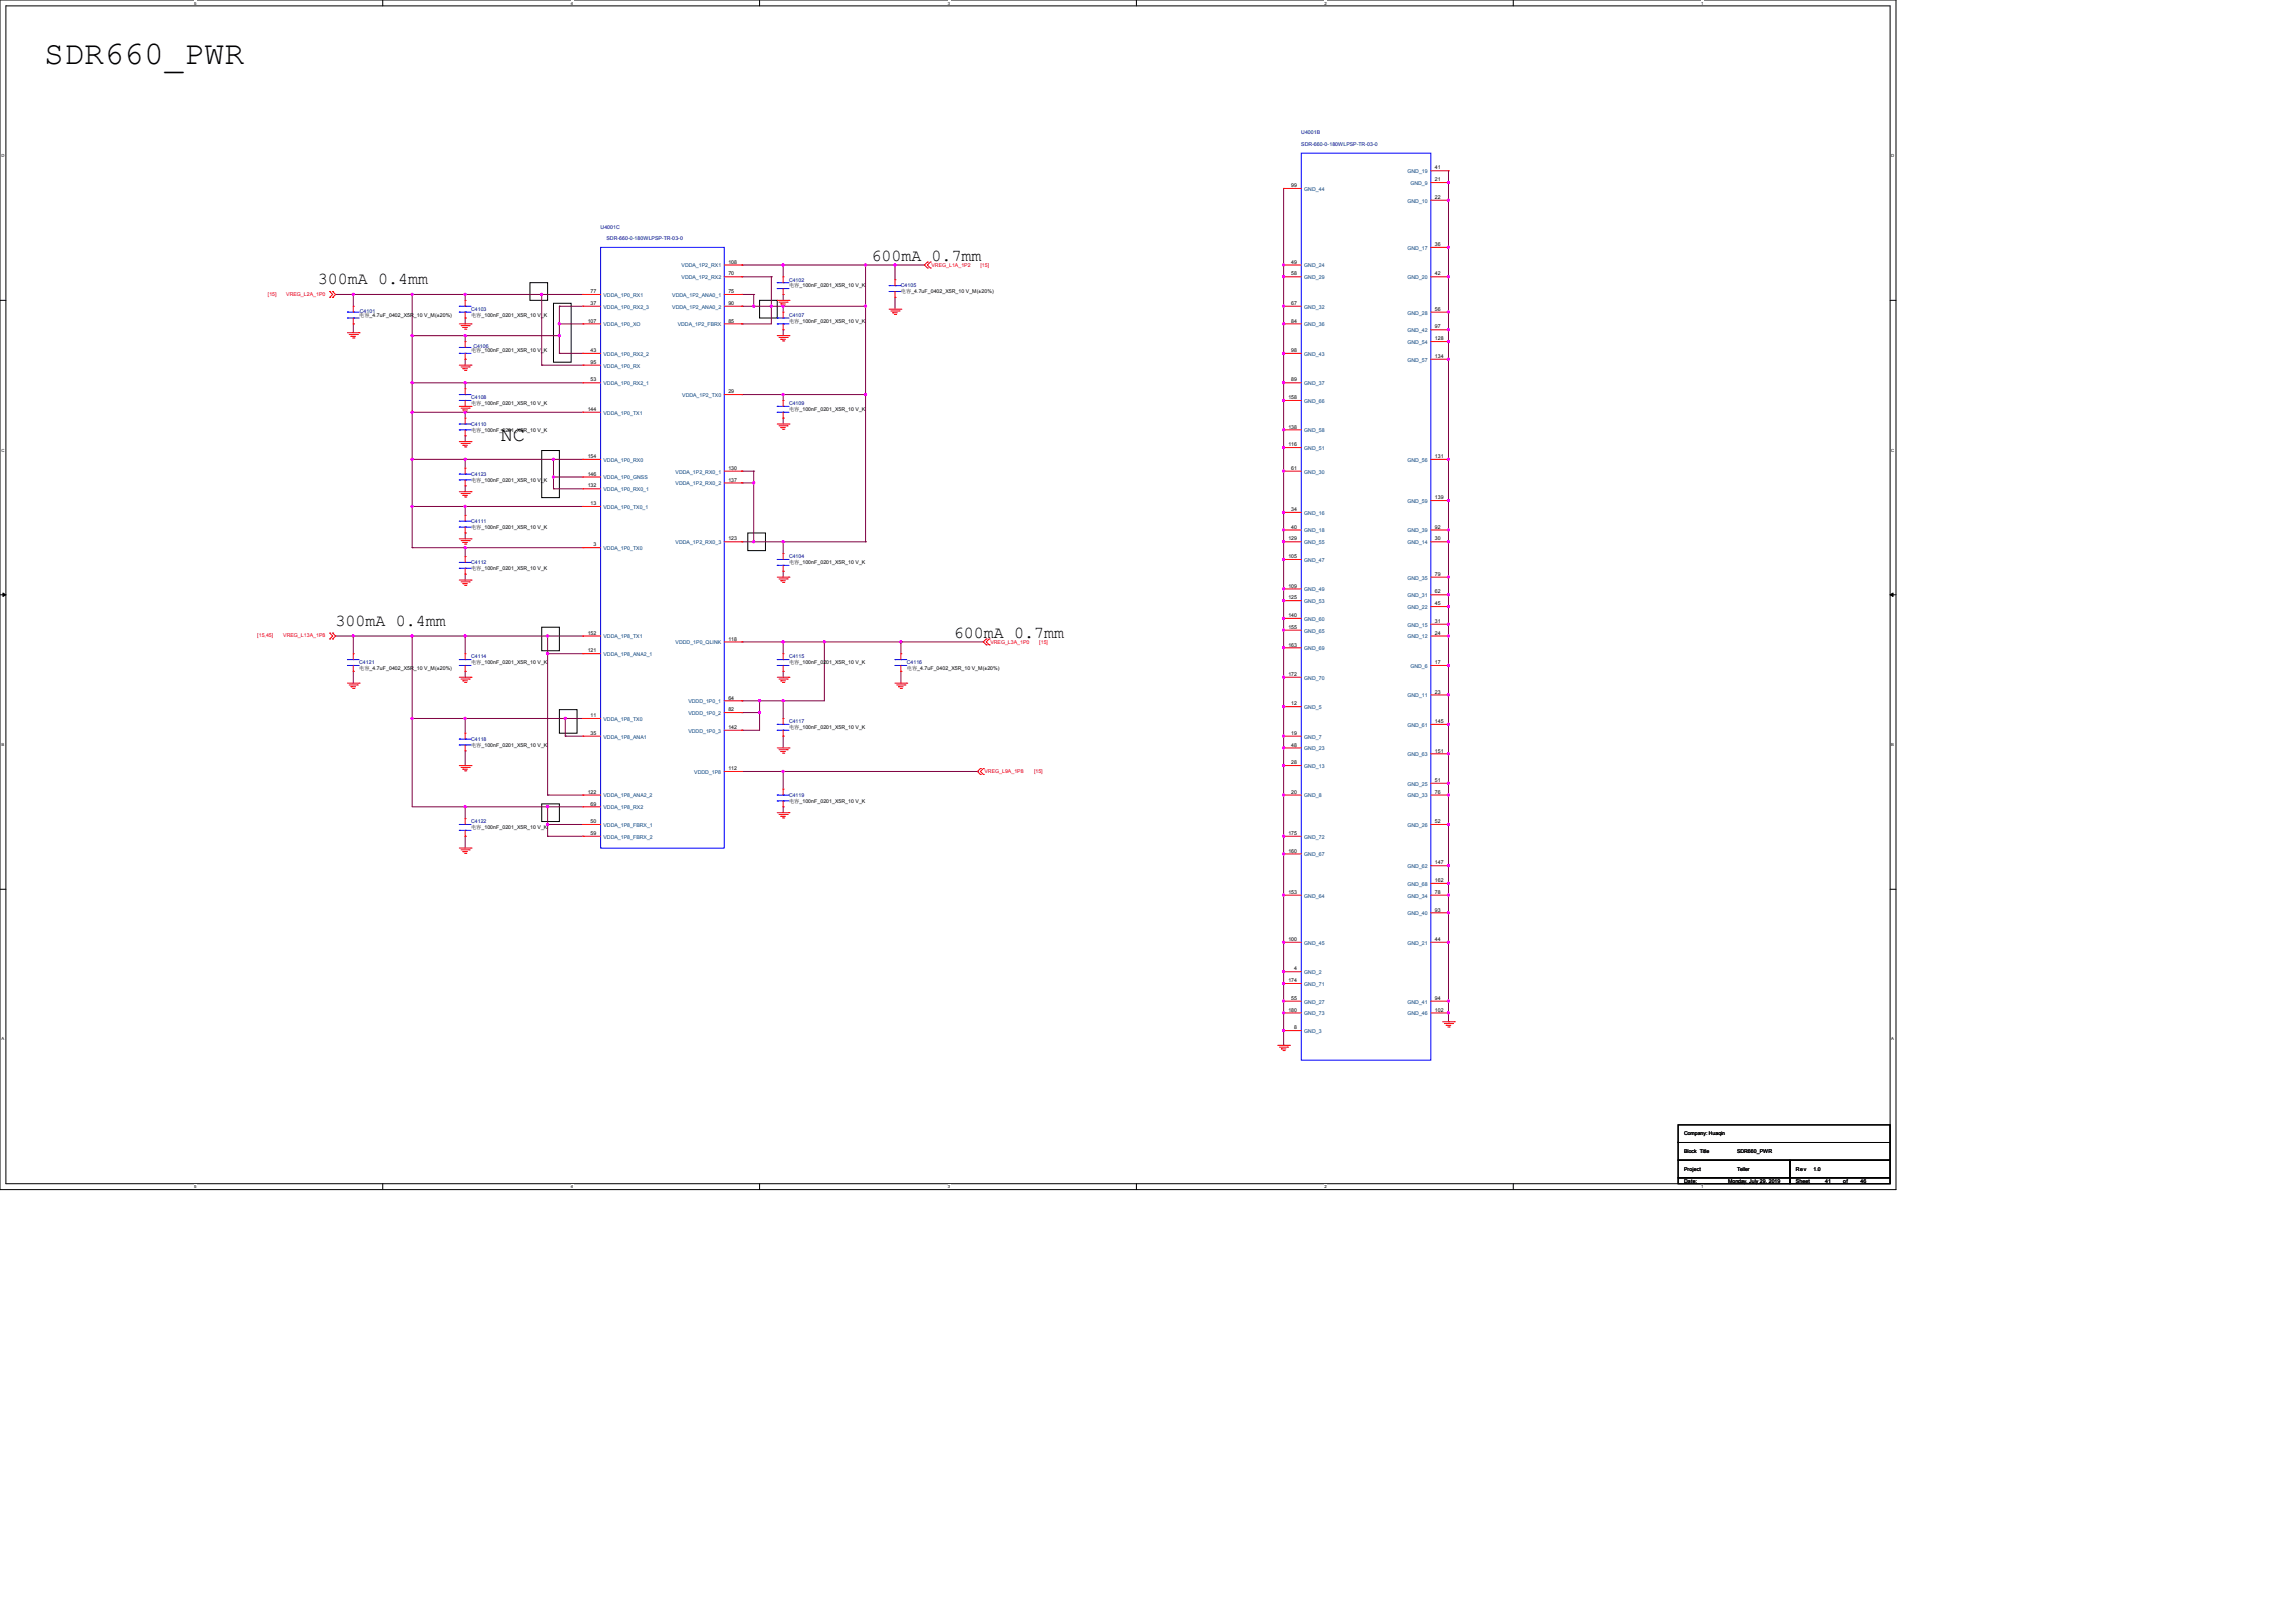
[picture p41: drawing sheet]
<svg xmlns="http://www.w3.org/2000/svg" width="297mm" height="210mm" viewBox="0 0 297 210" stroke-linecap="round" stroke-linejoin="round" font-family="sans-serif">
<defs><g id="words">
<text font-size="4.3" x="5.7" y="8.3">SDR660_PWR</text>
<text font-size="2.6" x="64.8" y="57">NC</text>
<g font-size="2.2">
<text x="112.8" y="33.7">600mA 0.7mm</text>
<text x="41.1" y="36.8">300mA 0.4mm</text>
<text x="43.4" y="81">300mA 0.4mm</text>
<text x="123.4" y="82.5">600mA 0.7mm</text>
</g>
<g font-size=".7" fill="#000080">
<text x="168.4" y="17.4">U4001B</text>
<text x="168.4" y="18.9">SDR-660-0-180WLPSP-TR-03-0</text>
<text x="77.7" y="29.6">U4001C</text>
<text x="78.5" y="31.1">SDR-660-0-180WLPSP-TR-03-0</text>
<text x="46.6" y="40.5">C4101</text>
<text x="61" y="40.2">C4103</text>
<text x="102.1" y="41">C4107</text>
<text x="102.1" y="36.4">C4102</text>
<text x="116.6" y="37.2">C4105</text>
<text x="61.3" y="45">C4106</text>
<text x="61" y="51.7">C4108</text>
<text x="102.1" y="52.4">C4109</text>
<text x="61" y="55.1">C4110</text>
<text x="61" y="61.6">C4123</text>
<text x="61" y="67.7">C4111</text>
<text x="61" y="73">C4112</text>
<text x="102.1" y="72.2">C4104</text>
<text x="46.5" y="86">C4121</text>
<text x="61" y="85.2">C4114</text>
<text x="102.1" y="85.2">C4115</text>
<text x="117.3" y="86">C4116</text>
<text x="61" y="95.9">C4118</text>
<text x="102.1" y="93.6">C4117</text>
<text x="61" y="106.5">C4122</text>
<text x="102.1" y="103.1">C4119</text>
</g>
<g font-size=".7" fill="#004080">
<text x="182.1" y="22.4">GND_19</text>
<text x="182.5" y="23.9">GND_9</text>
<text x="168.8" y="24.7">GND_44</text>
<text x="182.1" y="26.2">GND_10</text>
<text x="88.2" y="34.6">VDDA_1P2_RX1</text>
<text x="168.8" y="34.6">GND_24</text>
<text x="182.1" y="32.3">GND_17</text>
<text x="78.1" y="38.4">VDDA_1P0_RX1</text>
<text x="78.1" y="39.9">VDDA_1P0_RX2_3</text>
<text x="87" y="38.4">VDDA_1P2_ANA0_1</text>
<text x="87" y="39.9">VDDA_1P2_ANA0_2</text>
<text x="88.2" y="36.1">VDDA_1P2_RX2</text>
<text x="168.8" y="36.1">GND_29</text>
<text x="168.8" y="39.9">GND_32</text>
<text x="182.1" y="36.1">GND_20</text>
<text x="182.1" y="40.7">GND_28</text>
<text x="78.1" y="46">VDDA_1P0_RX2_2</text>
<text x="78.1" y="47.6">VDDA_1P0_RX</text>
<text x="78.1" y="42.2">VDDA_1P0_XO</text>
<text x="87.7" y="42.2">VDDA_1P2_FBRX</text>
<text x="168.8" y="42.2">GND_36</text>
<text x="168.8" y="46">GND_43</text>
<text x="182.1" y="43">GND_42</text>
<text x="182.1" y="44.5">GND_54</text>
<text x="182.1" y="46.8">GND_57</text>
<text x="78.1" y="49.8">VDDA_1P0_RX2_1</text>
<text x="78.1" y="53.7">VDDA_1P0_TX1</text>
<text x="88.3" y="51.4">VDDA_1P2_TX0</text>
<text x="168.8" y="49.8">GND_37</text>
<text x="168.8" y="52.1">GND_66</text>
<text x="78.1" y="59.8">VDDA_1P0_RX0</text>
<text x="168.8" y="55.9">GND_58</text>
<text x="168.8" y="58.2">GND_51</text>
<text x="182.1" y="59.8">GND_56</text>
<text x="78.1" y="62">VDDA_1P0_GNSS</text>
<text x="78.1" y="65.8">VDDA_1P0_TX0_1</text>
<text x="78.1" y="63.6">VDDA_1P0_RX0_1</text>
<text x="87.4" y="61.3">VDDA_1P2_RX0_1</text>
<text x="87.4" y="62.8">VDDA_1P2_RX0_2</text>
<text x="168.8" y="61.3">GND_30</text>
<text x="182.1" y="65.1">GND_59</text>
<text x="78.1" y="71.2">VDDA_1P0_TX0</text>
<text x="87.4" y="70.4">VDDA_1P2_RX0_3</text>
<text x="168.8" y="66.6">GND_16</text>
<text x="168.8" y="68.9">GND_18</text>
<text x="168.8" y="70.4">GND_55</text>
<text x="182.1" y="68.9">GND_39</text>
<text x="182.1" y="70.4">GND_14</text>
<text x="168.8" y="72.7">GND_47</text>
<text x="168.8" y="76.5">GND_49</text>
<text x="182.1" y="75">GND_35</text>
<text x="182.1" y="77.3">GND_31</text>
<text x="78.1" y="82.6">VDDA_1P8_TX1</text>
<text x="87.4" y="83.4">VDDD_1P0_QLINK</text>
<text x="168.8" y="78">GND_53</text>
<text x="168.8" y="80.3">GND_60</text>
<text x="168.8" y="81.9">GND_65</text>
<text x="182.1" y="78.8">GND_22</text>
<text x="182.1" y="81.1">GND_15</text>
<text x="182.1" y="82.6">GND_12</text>
<text x="78.1" y="84.9">VDDA_1P8_ANA2_1</text>
<text x="168.8" y="84.1">GND_69</text>
<text x="168.8" y="87.9">GND_70</text>
<text x="182.5" y="86.4">GND_6</text>
<text x="78.1" y="93.3">VDDA_1P8_TX0</text>
<text x="78.1" y="95.6">VDDA_1P8_ANA1</text>
<text x="89.1" y="91">VDDD_1P0_1</text>
<text x="89.1" y="92.5">VDDD_1P0_2</text>
<text x="89.1" y="94.8">VDDD_1P0_3</text>
<text x="168.8" y="91.8">GND_5</text>
<text x="168.8" y="95.6">GND_7</text>
<text x="182.1" y="90.2">GND_11</text>
<text x="182.1" y="94">GND_61</text>
<text x="89.9" y="100.1">VDDD_1P8</text>
<text x="168.8" y="97.1">GND_23</text>
<text x="168.8" y="99.4">GND_13</text>
<text x="182.1" y="97.9">GND_63</text>
<text x="182.1" y="101.7">GND_25</text>
<text x="78.1" y="103.2">VDDA_1P8_ANA2_2</text>
<text x="78.1" y="104.7">VDDA_1P8_RX2</text>
<text x="78.1" y="107">VDDA_1P8_FBRX_1</text>
<text x="168.8" y="103.2">GND_8</text>
<text x="182.1" y="103.2">GND_33</text>
<text x="182.1" y="107">GND_26</text>
<text x="78.1" y="108.5">VDDA_1P8_FBRX_2</text>
<text x="168.8" y="108.5">GND_72</text>
<text x="168.8" y="110.8">GND_67</text>
<text x="182.1" y="112.3">GND_62</text>
<text x="168.8" y="116.1">GND_64</text>
<text x="182.1" y="114.6">GND_68</text>
<text x="182.1" y="116.1">GND_34</text>
<text x="182.1" y="118.4">GND_40</text>
<text x="168.8" y="122.2">GND_45</text>
<text x="182.1" y="122.2">GND_21</text>
<text x="168.8" y="126">GND_2</text>
<text x="168.8" y="127.6">GND_71</text>
<text x="168.8" y="129.9">GND_27</text>
<text x="168.8" y="131.4">GND_73</text>
<text x="182.1" y="129.9">GND_41</text>
<text x="182.1" y="131.4">GND_46</text>
<text x="168.8" y="133.7">GND_3</text>
</g>
<g font-size=".7">
<text x="185.7" y="23.5">21</text>
<text x="185.7" y="21.9">41</text>
<text x="167.1" y="24.2">99</text>
<text x="185.7" y="25.7">22</text>
<text x="94.3" y="35.6">70</text>
<text x="94.3" y="34.1">108</text>
<text x="167.1" y="34.1">49</text>
<text x="167.1" y="35.6">58</text>
<text x="185.7" y="31.8">36</text>
<text x="185.7" y="35.6">42</text>
<text x="46.5" y="41">电容_4.7uF_0402_X5R_10 V_M(±20%)</text>
<text x="61" y="41">电容_100nF_0201_X5R_10 V_K</text>
<text x="76.1" y="41.7">107</text>
<text x="76.4" y="37.9">77</text>
<text x="76.4" y="39.5">37</text>
<text x="94.3" y="37.9">75</text>
<text x="94.3" y="39.5">90</text>
<text x="94.3" y="41.7">85</text>
<text x="102.1" y="41.8">电容_100nF_0201_X5R_10 V_K</text>
<text x="102.1" y="37.2">电容_100nF_0201_X5R_10 V_K</text>
<text x="116.6" y="38">电容_4.7uF_0402_X5R_10 V_M(±20%)</text>
<text x="167.1" y="39.5">67</text>
<text x="167.1" y="41.7">84</text>
<text x="185.7" y="40.2">56</text>
<text x="61" y="45.6">电容_100nF_0201_X5R_10 V_K</text>
<text x="76.4" y="45.6">43</text>
<text x="76.4" y="47.1">95</text>
<text x="167.1" y="45.6">98</text>
<text x="185.7" y="42.5">97</text>
<text x="185.7" y="44">128</text>
<text x="185.7" y="46.3">134</text>
<text x="61" y="52.4">电容_100nF_0201_X5R_10 V_K</text>
<text x="76.1" y="53.2">144</text>
<text x="76.4" y="49.4">53</text>
<text x="94.3" y="50.9">29</text>
<text x="102.1" y="53.2">电容_100nF_0201_X5R_10 V_K</text>
<text x="166.7" y="51.6">158</text>
<text x="167.1" y="49.4">89</text>
<text x="61" y="55.9">电容_100nF_0201_X5R_10 V_K</text>
<text x="76.1" y="59.3">154</text>
<text x="166.7" y="55.5">138</text>
<text x="166.7" y="57.7">116</text>
<text x="185.7" y="59.3">131</text>
<text x="61" y="62.3">电容_100nF_0201_X5R_10 V_K</text>
<text x="76.1" y="61.6">146</text>
<text x="76.1" y="63.1">132</text>
<text x="76.4" y="65.4">13</text>
<text x="94.3" y="60.8">130</text>
<text x="94.3" y="62.3">137</text>
<text x="167.1" y="60.8">61</text>
<text x="185.7" y="64.6">139</text>
<text x="61" y="68.4">电容_100nF_0201_X5R_10 V_K</text>
<text x="76.8" y="70.7">3</text>
<text x="94.3" y="69.9">123</text>
<text x="166.7" y="69.9">129</text>
<text x="167.1" y="66.1">34</text>
<text x="167.1" y="68.4">40</text>
<text x="185.7" y="68.4">92</text>
<text x="185.7" y="69.9">30</text>
<text x="61" y="73.8">电容_100nF_0201_X5R_10 V_K</text>
<text x="102.1" y="73">电容_100nF_0201_X5R_10 V_K</text>
<text x="166.7" y="72.2">105</text>
<text x="166.7" y="76">109</text>
<text x="166.7" y="77.6">125</text>
<text x="185.7" y="74.5">79</text>
<text x="185.7" y="76.8">62</text>
<text x="76.1" y="82.1">152</text>
<text x="94.3" y="82.9">118</text>
<text x="166.7" y="79.8">140</text>
<text x="166.7" y="81.4">155</text>
<text x="166.7" y="83.7">163</text>
<text x="185.7" y="78.3">45</text>
<text x="185.7" y="80.6">31</text>
<text x="185.7" y="82.1">24</text>
<text x="46.5" y="86.7">电容_4.7uF_0402_X5R_10 V_M(±20%)</text>
<text x="61" y="86">电容_100nF_0201_X5R_10 V_K</text>
<text x="76.1" y="84.4">121</text>
<text x="102.1" y="86">电容_100nF_0201_X5R_10 V_K</text>
<text x="117.3" y="86.7">电容_4.7uF_0402_X5R_10 V_M(±20%)</text>
<text x="166.7" y="87.5">172</text>
<text x="185.7" y="85.9">17</text>
<text x="185.7" y="89.7">23</text>
<text x="76.4" y="92.8">11</text>
<text x="76.4" y="95.1">35</text>
<text x="94.3" y="90.5">64</text>
<text x="94.3" y="92">82</text>
<text x="94.3" y="94.3">142</text>
<text x="102.1" y="94.3">电容_100nF_0201_X5R_10 V_K</text>
<text x="167.1" y="91.3">12</text>
<text x="167.1" y="95.1">19</text>
<text x="185.7" y="93.6">145</text>
<text x="61" y="96.6">电容_100nF_0201_X5R_10 V_K</text>
<text x="94.3" y="99.7">112</text>
<text x="167.1" y="96.6">48</text>
<text x="167.1" y="98.9">28</text>
<text x="185.7" y="97.4">151</text>
<text x="185.7" y="101.2">51</text>
<text x="61" y="107.3">电容_100nF_0201_X5R_10 V_K</text>
<text x="76.1" y="102.7">122</text>
<text x="76.4" y="104.2">69</text>
<text x="76.4" y="106.5">50</text>
<text x="102.1" y="103.9">电容_100nF_0201_X5R_10 V_K</text>
<text x="167.1" y="102.7">20</text>
<text x="185.7" y="102.7">76</text>
<text x="185.7" y="106.5">52</text>
<text x="76.4" y="108">59</text>
<text x="166.7" y="108">175</text>
<text x="166.7" y="110.3">160</text>
<text x="185.7" y="111.8">147</text>
<text x="166.7" y="115.7">153</text>
<text x="185.7" y="114.1">162</text>
<text x="185.7" y="115.7">78</text>
<text x="185.7" y="117.9">93</text>
<text x="166.7" y="121.8">100</text>
<text x="167.5" y="125.6">4</text>
<text x="185.7" y="121.8">44</text>
<text x="166.7" y="127.1">174</text>
<text x="166.7" y="130.9">180</text>
<text x="167.1" y="129.4">55</text>
<text x="185.7" y="129.4">94</text>
<text x="185.7" y="130.9">102</text>
<text x="167.5" y="133.2">8</text>
<text x="217.9" y="146.9">Company: Huaqin</text>
<text x="217.9" y="149.2">Block Title</text>
<text x="224.8" y="149.2">SDR660_PWR</text>
<text x="217.9" y="151.5">Project</text>
<text x="217.9" y="153">Date:</text>
<text x="223.6" y="153">Monday, July 29, 2019</text>
<text x="224.8" y="151.5">Teller</text>
<text x="232.4" y="151.5">Rev</text>
<text x="232.4" y="153">Sheet</text>
<text x="234.7" y="151.5">1.0</text>
<text x="236.2" y="153">41</text>
<text x="238.5" y="153">of</text>
<text x="240.8" y="153">46</text>
</g>
<g font-size=".7" fill="#f00">
<text x="120.5" y="34.5">VREG_L1A_1P2</text>
<text x="126.9" y="34.5">[15]</text>
<text x="34.7" y="38.2">[15]</text>
<text x="37" y="38.2">VREG_L2A_1P0</text>
<text x="33.3" y="82.4">[15,45]</text>
<text x="36.7" y="82.4">VREG_L13A_1P8</text>
<text x="128.2" y="83.3">VREG_L3A_1P0</text>
<text x="134.5" y="83.3">[15]</text>
<text x="127.4" y="100.1">VREG_L9A_1P8</text>
<text x="133.8" y="100.1">[15]</text>
</g>
<g font-size=".5">
<text x="25.1" y=".6">5</text>
<text x="73.9" y=".6">4</text>
<text x="122.6" y=".6">3</text>
<text x="171.4" y=".6">2</text>
<text x="220.2" y=".6">1</text>
<text x=".2" y="20.4">D</text>
<text x="244.7" y="20.4">D</text>
<text x=".2" y="58.4">C</text>
<text x="244.7" y="58.4">C</text>
<text x=".2" y="96.5">B</text>
<text x="244.7" y="96.5">B</text>
<text x=".2" y="134.6">A</text>
<text x="244.7" y="134.6">A</text>
<text x="25.1" y="153.8">5</text>
<text x="73.9" y="153.8">4</text>
<text x="122.6" y="153.8">3</text>
<text x="171.4" y="153.8">2</text>
<text x="220.2" y="153.8">1</text>
</g>
</g></defs>
<path d="M0 0h245.4v153.9h-245.4zM.8 .8h243.8v152.4h-243.8z" fill="none" stroke="#000" stroke-width=".13"/>
<g fill="#fff">
<path d="M25.1 .1h.3v.6h-.3z"/>
<path d="M25.1 153.2h.3v.6h-.3z"/>
</g>
<path d="M49.5 0v.8M49.5 153.2v.7" fill="none" stroke="#000" stroke-width=".13"/>
<g fill="#fff">
<path d="M73.9 .1h.3v.6h-.3z"/>
<path d="M73.9 153.2h.3v.6h-.3z"/>
</g>
<path d="M98.3 0v.8M98.3 153.2v.7" fill="none" stroke="#000" stroke-width=".13"/>
<g fill="#fff">
<path d="M122.7 .1h.3v.6h-.3z"/>
<path d="M122.7 153.2h.3v.6h-.3z"/>
</g>
<path d="M147.1 0v.8M147.1 153.2v.7" fill="none" stroke="#000" stroke-width=".13"/>
<g fill="#fff">
<path d="M171.4 .1h.3v.6h-.3z"/>
<path d="M171.4 153.2h.3v.6h-.3z"/>
</g>
<path d="M195.8 0v.8M195.8 153.2v.7" fill="none" stroke="#000" stroke-width=".13"/>
<g fill="#fff">
<path d="M220.2 .1h.3v.6h-.3z"/>
<path d="M220.2 153.2h.3v.6h-.3z"/>
<path d="M.2 19.8h.4v.6h-.4z"/>
<path d="M244.8 19.8h.4v.6h-.4z"/>
<path d="M.2 57.9h.4v.6h-.4z"/>
<path d="M244.8 57.9h.4v.6h-.4z"/>
</g>
<path d="M0 38.9h.8M244.6 38.9h.8" fill="none" stroke="#000" stroke-width=".13"/>
<g fill="#fff">
<path d="M.2 96h.4v.6h-.4z"/>
<path d="M244.8 96h.4v.6h-.4z"/>
</g>
<path d="M0 77h.8M244.6 77h.8" fill="none" stroke="#000" stroke-width=".13"/>
<path d="M.4 76.7l.4 .3-.4 .2zM244.6 77l.4-.3v.5z" fill="#000" stroke="#000" stroke-width=".13"/>
<g fill="#fff">
<path d="M.2 134.1h.4v.6h-.4z"/>
<path d="M244.8 134.1h.4v.6h-.4z"/>
</g>
<g fill="none" stroke="#000" stroke-width=".13">
<path d="M68.6 36.6h2.3v2.3h-2.3zM71.6 39.2h2.3v7.7h-2.3zM98.3 38.9h2.3v2.2h-2.3zM70.1 58.3h2.3v6.1h-2.3zM96.8 69h2.3v2.2h-2.3zM70.1 81.2h2.3v3h-2.3zM72.4 91.8h2.3v3.1h-2.3zM0 115.1h.8M70.1 104h2.3v2.3h-2.3zM244.6 115.1h.8M217.2 145.5h27.4v2.3h-27.4zM217.2 147.8h27.4v2.3h-27.4z"/>
<path d="M217.2 150.1h14.4v2.3h-14.4zM217.2 152.4h14.4v.8h-14.4zM231.6 152.4h13v.8h-13zM231.6 150.1h13v2.3h-13z"/>
</g>
<g fill="none" stroke="#800040" stroke-width=".13">
<path d="M43.4 38.1h32M45.7 38.1h.1M45.7 38.1v1.5M53.3 38.1h.1M53.3 38.1v32.8M60.2 38.1h.1M60.2 38.1v.8M70.1 38.1h.1M70.1 38.1v9.1M72.4 39.6h3M72.4 39.6h.1M72.4 39.6v6.1"/>
<path d="M96 35.8h3.8M96 34.3h23.6M96 34.3h.1M96 35.8h.1M96 39.6h.1M96 38.1h.1M96 38.1h1.5M96 39.6h16M97.5 38.1h.1M97.5 38.1v1.5M99.8 35.8h.1M99.8 39.6h.1"/>
<path d="M99.8 35.8v6.1h-3.8M101.3 34.3h.1M101.3 38.1h.1M101.3 39.6h.1M101.3 34.3v1.5M101.3 38.1v.8M101.3 39.6v.8M112 39.6h.1M112 34.3h.1M112 34.3v35.8M115.8 34.3h.1M115.8 38.5h.1"/>
<path d="M115.8 34.3v1.9M115.8 38.5v1.5M166.1 34.3h.1M166.1 35.8h.1M166.1 39.6h.1M166.1 24.4v110.9M187.5 23.6h.1M187.5 25.9h.1M187.5 32h.1M187.5 35.8h.1M187.5 22.1v110.1M45.7 41.9h.1"/>
<path d="M45.7 41.9v1.2M53.3 49.5h.1M53.3 53.3h.1M53.3 43.4h.1M53.3 59.4h.1M53.3 43.4h19.1M53.3 59.4h22.1M53.3 53.3h22.1M53.3 49.5h22.1M60.2 43.4h.1M60.2 41.1h.1M60.2 56.4h.1"/>
<path d="M60.2 46.5h.1M60.2 59.4h.1M60.2 49.5h.1M60.2 53.3h.1M60.2 41.1v.8M60.2 43.4v.8M60.2 46.5v.7M60.2 49.5v.8M60.2 53.3v.8M60.2 56.4v.7M60.2 59.4v1.2M70.1 47.2h5.3"/>
<path d="M70.1 47.2h.1M71.6 59.4h.1M71.6 59.4v3.8M72.4 45.7h3M72.4 41.9h3M72.4 45.7h.1M72.4 43.4h.1M72.4 41.9h.1M96 51.1h16M96 41.9h.1M96 51.1h.1M101.3 42.7h.1"/>
<path d="M101.3 54.1h.1M101.3 51.1h.1M101.3 42.7v.7M101.3 51.1v.7M101.3 54.1v.8M112 51.1h.1M166.1 41.9h.1M166.1 45.7h.1M166.1 49.5h.1M166.1 51.8h.1M166.1 55.6h.1M166.1 57.9h.1"/>
<path d="M187.5 40.4h.1M187.5 42.7h.1M187.5 44.2h.1M187.5 46.5h.1M187.5 59.4h.1M53.3 65.5h.1M53.3 70.9h.1M53.3 65.5h22.1M53.3 70.9h22.1M60.2 65.5h.1M60.2 70.9h.1M60.2 62.9h.1"/>
<path d="M60.2 74.3h.1M60.2 69h.1M60.2 62.9v.7M60.2 65.5v1.2M60.2 69v.7M60.2 70.9v1.1M60.2 74.3v.8M71.6 61.7h.1M71.6 63.2h.1M71.6 63.2h3.8M71.6 61.7h3.8M96 70.1h.1"/>
<path d="M96 62.5h.1M96 61h.1M96 70.1h16M96 62.5h1.5M96 61h1.5M97.5 62.5h.1M97.5 61h.1M97.5 61v9.1M101.3 70.1h.1M101.3 73.9h.1M101.3 70.1v1.5M101.3 73.9v.8"/>
<path d="M112 70.1h.1M166.1 61h.1M166.1 66.3h.1M166.1 68.6h.1M166.1 70.1h.1M166.1 72.4h.1M166.1 76.2h.1M166.1 77.7h.1M187.5 64.8h.1M187.5 68.6h.1M187.5 70.1h.1M187.5 74.7h.1"/>
<path d="M187.5 77h.1M187.5 78.5h.1M43.4 82.3h32M45.7 82.3h.1M45.7 86.9h.1M45.7 82.3v2.3M45.7 86.9v1.5M53.3 93h.1M53.3 82.3h.1M53.3 82.3v22.1h22.1M53.3 93h22.1M60.2 82.3h.1"/>
<path d="M60.2 93h.1M60.2 97.2h.1M60.2 86.9h.1M60.2 82.3v2.3M60.2 86.9v.7M60.2 93v1.9M60.2 97.2v1.9M70.9 84.6h4.5M70.9 82.3h.1M70.9 84.6h.1M70.9 82.3v20.6M73.2 95.2h2.2"/>
<path d="M73.2 93h.1M73.2 95.2h.1M73.2 93v2.2M96 83.1h31.3M96 92.2h.1M96 90.7h.1M96 94.5h.1M96 83.1h.1M96 99.8h30.5M96 92.2h2.3M98.3 90.7h.1M98.3 92.2h.1"/>
<path d="M98.3 90.7v3.8h-2.3M101.3 83.1h.1M101.3 99.8h.1M101.3 86.9h.1M101.3 90.7h.1M101.3 95.2h.1M101.3 83.1v1.5M101.3 86.9v.7M101.3 90.7v2.3M101.3 95.2v1.6M101.3 99.8v2.3M106.7 83.1h.1"/>
<path d="M106.7 83.1v7.6h-10.7M116.6 83.1h.1M116.6 86.9h.1M116.6 83.1v1.5M116.6 86.9v1.5M126.5 99.8h.1M166.1 80h.1M166.1 81.5h.1M166.1 83.8h.1M166.1 87.6h.1M166.1 91.4h.1M166.1 95.2h.1"/>
<path d="M166.1 96.8h.1M166.1 99.1h.1M187.5 80.8h.1M187.5 82.3h.1M187.5 86.1h.1M187.5 89.9h.1M187.5 93.7h.1M187.5 97.5h.1M60.2 104.4h.1M60.2 108.2h.1M60.2 104.4v1.5M60.2 108.2v1.5"/>
<path d="M70.9 102.9h4.5M70.9 108.2h4.5M70.9 106.7h4.5M70.9 104.4h.1M70.9 106.7h.1M70.9 102.9h.1M70.9 108.2h.1M70.9 104.4v3.8M101.3 104.4h.1M101.3 104.4v.8M166.1 102.9h.1M166.1 108.2h.1"/>
<path d="M166.1 110.5h.1M166.1 115.8h.1M187.5 101.3h.1M187.5 102.9h.1M187.5 106.7h.1M187.5 112h.1M187.5 114.3h.1M187.5 115.8h.1M187.5 118.1h.1M166.1 121.9h.1M166.1 125.7h.1M166.1 127.3h.1"/>
<path d="M166.1 129.5h.1M166.1 131.1h.1M166.1 133.3h.1M166.1 135.3h.1M187.5 121.9h.1M187.5 129.5h.1M187.5 131.1h.1M187.5 132.2h.1"/>
</g>
<g fill="#f0f" stroke="#f0f" stroke-width=".13">
<circle cx="53.3" cy="49.5" r=".14"/>
<circle cx="70.1" cy="38.1" r=".14"/>
<circle cx="98.3" cy="92.2" r=".14"/>
<circle cx="70.9" cy="106.7" r=".14"/>
<circle cx="45.7" cy="38.1" r=".14"/>
<circle cx="166.1" cy="34.3" r=".14"/>
<circle cx="60.2" cy="38.1" r=".14"/>
<circle cx="71.6" cy="59.4" r=".14"/>
<circle cx="60.2" cy="59.4" r=".14"/>
<circle cx="71.6" cy="61.7" r=".14"/>
<circle cx="60.2" cy="49.5" r=".14"/>
<circle cx="53.3" cy="38.1" r=".14"/>
<circle cx="53.3" cy="43.4" r=".14"/>
<circle cx="60.2" cy="70.9" r=".14"/>
<circle cx="60.2" cy="65.5" r=".14"/>
<circle cx="53.3" cy="65.5" r=".14"/>
<circle cx="53.3" cy="59.4" r=".14"/>
<circle cx="53.3" cy="53.3" r=".14"/>
<circle cx="70.9" cy="82.3" r=".14"/>
<circle cx="60.2" cy="82.3" r=".14"/>
<circle cx="70.9" cy="104.4" r=".14"/>
<circle cx="60.2" cy="104.4" r=".14"/>
<circle cx="73.1" cy="93" r=".14"/>
<circle cx="60.2" cy="93" r=".14"/>
<circle cx="53.3" cy="82.3" r=".14"/>
<circle cx="45.7" cy="82.3" r=".14"/>
<circle cx="53.3" cy="93" r=".14"/>
<circle cx="60.2" cy="43.4" r=".14"/>
<circle cx="72.4" cy="43.4" r=".14"/>
<circle cx="72.4" cy="41.9" r=".14"/>
<circle cx="70.9" cy="84.6" r=".14"/>
<circle cx="99.8" cy="39.6" r=".14"/>
<circle cx="101.3" cy="34.3" r=".14"/>
<circle cx="97.5" cy="70.1" r=".14"/>
<circle cx="97.5" cy="62.5" r=".14"/>
<circle cx="112" cy="34.3" r=".14"/>
<circle cx="112" cy="39.6" r=".14"/>
<circle cx="97.5" cy="39.6" r=".14"/>
<circle cx="115.8" cy="34.3" r=".14"/>
<circle cx="101.3" cy="83" r=".14"/>
<circle cx="98.3" cy="90.7" r=".14"/>
<circle cx="106.7" cy="83" r=".14"/>
<circle cx="101.3" cy="90.7" r=".14"/>
<circle cx="116.6" cy="83" r=".14"/>
<circle cx="60.2" cy="53.3" r=".14"/>
<circle cx="101.3" cy="70.1" r=".14"/>
<circle cx="101.3" cy="51" r=".14"/>
<circle cx="112" cy="51" r=".14"/>
<circle cx="101.3" cy="39.6" r=".14"/>
<circle cx="101.3" cy="99.8" r=".14"/>
<circle cx="166.1" cy="35.8" r=".14"/>
<circle cx="166.1" cy="39.6" r=".14"/>
<circle cx="166.1" cy="41.9" r=".14"/>
<circle cx="166.1" cy="45.7" r=".14"/>
<circle cx="166.1" cy="49.5" r=".14"/>
<circle cx="166.1" cy="51.8" r=".14"/>
<circle cx="166.1" cy="55.6" r=".14"/>
<circle cx="166.1" cy="57.9" r=".14"/>
<circle cx="166.1" cy="60.9" r=".14"/>
<circle cx="166.1" cy="66.3" r=".14"/>
<circle cx="166.1" cy="68.6" r=".14"/>
<circle cx="166.1" cy="70.1" r=".14"/>
<circle cx="166.1" cy="72.4" r=".14"/>
<circle cx="166.1" cy="76.2" r=".14"/>
<circle cx="166.1" cy="77.7" r=".14"/>
<circle cx="166.1" cy="80" r=".14"/>
<circle cx="166.1" cy="81.5" r=".14"/>
<circle cx="166.1" cy="83.8" r=".14"/>
<circle cx="166.1" cy="87.6" r=".14"/>
<circle cx="166.1" cy="91.4" r=".14"/>
<circle cx="166.1" cy="95.2" r=".14"/>
<circle cx="166.1" cy="96.8" r=".14"/>
<circle cx="166.1" cy="99" r=".14"/>
<circle cx="166.1" cy="102.9" r=".14"/>
<circle cx="166.1" cy="108.2" r=".14"/>
<circle cx="166.1" cy="110.5" r=".14"/>
<circle cx="166.1" cy="115.8" r=".14"/>
<circle cx="166.1" cy="121.9" r=".14"/>
<circle cx="166.1" cy="125.7" r=".14"/>
<circle cx="166.1" cy="127.2" r=".14"/>
<circle cx="166.1" cy="129.5" r=".14"/>
<circle cx="166.1" cy="131.1" r=".14"/>
<circle cx="166.1" cy="133.3" r=".14"/>
<circle cx="187.4" cy="23.6" r=".14"/>
<circle cx="187.4" cy="25.9" r=".14"/>
<circle cx="187.4" cy="32" r=".14"/>
<circle cx="187.4" cy="35.8" r=".14"/>
<circle cx="187.4" cy="40.4" r=".14"/>
<circle cx="187.4" cy="42.7" r=".14"/>
<circle cx="187.4" cy="44.2" r=".14"/>
<circle cx="187.4" cy="46.5" r=".14"/>
<circle cx="187.4" cy="59.4" r=".14"/>
<circle cx="187.4" cy="64.8" r=".14"/>
<circle cx="187.4" cy="68.6" r=".14"/>
<circle cx="187.4" cy="70.1" r=".14"/>
<circle cx="187.4" cy="74.7" r=".14"/>
<circle cx="187.4" cy="77" r=".14"/>
<circle cx="187.4" cy="78.5" r=".14"/>
<circle cx="187.4" cy="80.8" r=".14"/>
<circle cx="187.4" cy="82.3" r=".14"/>
<circle cx="187.4" cy="86.1" r=".14"/>
<circle cx="187.4" cy="89.9" r=".14"/>
<circle cx="187.4" cy="93.7" r=".14"/>
<circle cx="187.4" cy="97.5" r=".14"/>
<circle cx="187.4" cy="101.3" r=".14"/>
<circle cx="187.4" cy="102.9" r=".14"/>
<circle cx="187.4" cy="106.7" r=".14"/>
<circle cx="187.4" cy="112" r=".14"/>
<circle cx="187.4" cy="114.3" r=".14"/>
<circle cx="187.4" cy="115.8" r=".14"/>
<circle cx="187.4" cy="118.1" r=".14"/>
<circle cx="187.4" cy="121.9" r=".14"/>
<circle cx="187.4" cy="129.5" r=".14"/>
<circle cx="187.4" cy="131.1" r=".14"/>
</g>
<g fill="none" stroke="#f00" stroke-width=".13">
<path d="M42.7 37.7h.1M42.7 38.5h.1M42.7 37.7l.4 .4-.4 .4M43.1 38.5h.1M43.1 37.7h.1M43.1 37.7l.3 .4-.3 .4M45.7 39.6h.1M45.7 39.6v.8M60.2 38.9h.1M60.2 38.9v.7M75.4 38.1h.1M75.4 39.6h.1"/>
<path d="M75.4 39.6h2.3M75.4 38.1h2.3M93.7 34.3h2.3M93.7 35.8h2.3M93.7 39.6h2.3M93.7 38.1h2.3M96 35.8h.1M96 38.1h.1M96 39.6h.1M96 34.3h.1M100.6 38.9h1.5M100.8 39.1h1.1"/>
<path d="M101 39.3h.6M101 39.3h.1M101.3 39.5h.1M101.3 35.8h.1M101.3 38.1h.1M101.3 35.8v.8M101.3 37.3v.8M101.4 39.5h.1M101.9 39.1h.1M102.1 38.9h.1M115.8 36.2h.1M115.8 38.5h.1"/>
<path d="M115.8 36.2v.8M115.8 37.7v.8M120 33.9l-.4 .4 .4 .4M120 33.9h.1M120 34.7h.1M120.4 34.7h.1M120.4 33.9h.1M120.4 33.9l-.4 .4 .4 .4M166.1 24.4h2.3M166.1 34.3h2.3M166.1 35.8h2.3M166.1 39.6h2.3"/>
<path d="M166.1 24.4h.1M166.1 34.3h.1M166.1 35.8h.1M166.1 39.6h.1M185.2 35.8h2.3M185.2 22.1h2.3M185.2 23.6h2.3M185.2 25.9h2.3M185.2 32h2.3M187.5 22.1h.1M187.5 23.6h.1M187.5 25.9h.1"/>
<path d="M187.5 32h.1M187.5 35.8h.1M45 43.1h1.5M45.2 43.3h1M45.4 43.5h.1M45.4 43.5h.6M45.6 43.7h.2M45.7 41.9h.1M45.7 41.1v.8M45.8 43.7h.1M46.2 43.3h.1M46.5 43.1h.1"/>
<path d="M59.4 41.9h1.6M59.4 52.6h1.6M59.4 57.1h1.6M59.4 47.2h1.6M59.7 42.1h1M59.7 52.8h1M59.7 57.4h1M59.7 47.5h1M59.9 42.4h.6M59.9 53h.6M59.9 57.6h.6M59.9 47.7h.6"/>
<path d="M59.9 42.4h.1M59.9 53h.1M59.9 57.6h.1M59.9 47.7h.1M60.1 42.6h.2M60.1 53.3h.2M60.1 57.8h.2M60.1 47.9h.2M60.2 50.3h.1M60.2 52.6h.1M60.2 54.1h.1M60.2 56.4h.1"/>
<path d="M60.2 44.2h.1M60.2 46.5h.1M60.2 41.1h.1M60.2 40.4v.7M60.2 44.2v.8M60.2 45.7v.8M60.2 50.3v.8M60.2 51.8v.8M60.2 54.1v.8M60.2 55.6v.8M60.3 42.6h.1M60.3 53.3h.1"/>
<path d="M60.3 57.8h.1M60.3 47.9h.1M60.7 42.1h.1M60.7 52.8h.1M60.7 57.4h.1M60.7 47.5h.1M61 41.9h.1M61 52.6h.1M61 57.1h.1M61 47.2h.1M75.4 45.7h.1M75.4 47.2h.1"/>
<path d="M75.4 49.5h.1M75.4 53.3h.1M75.4 59.4h.1M75.4 41.9h.1M75.4 41.9h2.3M75.4 47.2h2.3M75.4 45.7h2.3M75.4 49.5h2.3M75.4 59.4h2.3M75.4 53.3h2.3M93.7 41.9h2.3M93.7 51.1h2.3"/>
<path d="M96 41.9h.1M96 51.1h.1M100.6 54.9h1.5M100.6 43.4h1.5M100.8 55.1h1.1M100.8 43.7h1.1M101 55.3h.6M101 43.9h.6M101 55.3h.1M101 43.9h.1M101.3 55.5h.1M101.3 44.1h.1"/>
<path d="M101.3 40.4h.1M101.3 42.7h.1M101.3 51.8h.1M101.3 54.1h.1M101.3 40.4v.7M101.3 41.9v.8M101.3 51.8v.8M101.3 53.3v.8M101.4 55.5h.1M101.4 44.1h.1M101.9 55.1h.1M101.9 43.7h.1"/>
<path d="M102.1 54.9h.1M102.1 43.4h.1M115.1 40h1.5M115.3 40.2h1.1M115.5 40.5h.6M115.5 40.5h.1M115.7 40.7h.2M115.9 40.7h.1M116.4 40.2h.1M116.6 40h.1M166.1 41.9h2.3M166.1 45.7h2.3"/>
<path d="M166.1 49.5h2.3M166.1 51.8h2.3M166.1 55.6h2.3M166.1 57.9h2.3M166.1 41.9h.1M166.1 45.7h.1M166.1 49.5h.1M166.1 51.8h.1M166.1 55.6h.1M166.1 57.9h.1M185.2 40.4h2.3M185.2 42.7h2.3"/>
<path d="M185.2 44.2h2.3M185.2 46.5h2.3M185.2 59.4h2.3M187.5 40.4h.1M187.5 42.7h.1M187.5 44.2h.1M187.5 46.5h.1M187.5 59.4h.1M59.4 75.1h1.6M59.4 69.7h1.6M59.4 63.6h1.6M59.7 75.3h1"/>
<path d="M59.7 70h1M59.7 63.9h1M59.9 75.5h.6M59.9 70.2h.6M59.9 64.1h.6M59.9 75.5h.1M59.9 70.2h.1M59.9 64.1h.1M60.1 75.7h.2M60.1 70.4h.2M60.1 64.3h.2M60.2 66.7h.1"/>
<path d="M60.2 69h.1M60.2 72h.1M60.2 74.3h.1M60.2 60.6h.1M60.2 62.9h.1M60.2 60.6v.7M60.2 62.1v.8M60.2 66.7v.7M60.2 68.2v.8M60.2 72v.8M60.2 73.5v.8M60.3 75.7h.1"/>
<path d="M60.3 70.4h.1M60.3 64.3h.1M60.7 75.3h.1M60.7 70h.1M60.7 63.9h.1M61 75.1h.1M61 69.7h.1M61 63.6h.1M75.4 61.7h.1M75.4 65.5h.1M75.4 70.9h.1M75.4 63.2h.1"/>
<path d="M75.4 61.7h2.3M75.4 65.5h2.3M75.4 70.9h2.3M75.4 63.2h2.3M93.7 61h2.3M93.7 70.1h2.3M93.7 62.5h2.3M96 61h.1M96 62.5h.1M96 70.1h.1M100.6 74.7h1.5M100.8 74.9h1.1"/>
<path d="M101 75.1h.6M101 75.1h.1M101.3 75.4h.1M101.3 71.6h.1M101.3 73.9h.1M101.3 71.6v.8M101.3 73.2v.7M101.4 75.4h.1M101.9 74.9h.1M102.1 74.7h.1M166.1 61h2.3M166.1 66.3h2.3"/>
<path d="M166.1 68.6h2.3M166.1 70.1h2.3M166.1 72.4h2.3M166.1 76.2h2.3M166.1 77.7h2.3M166.1 61h.1M166.1 66.3h.1M166.1 68.6h.1M166.1 70.1h.1M166.1 72.4h.1M166.1 76.2h.1M166.1 77.7h.1"/>
<path d="M185.2 74.7h2.3M185.2 68.6h2.3M185.2 70.1h2.3M185.2 64.8h2.3M185.2 77h2.3M185.2 78.5h2.3M187.5 64.8h.1M187.5 68.6h.1M187.5 70.1h.1M187.5 74.7h.1M187.5 77h.1M187.5 78.5h.1"/>
<path d="M42.7 81.9h.1M42.7 82.7h.1M42.7 81.9l.4 .4-.4 .4M43.1 82.7h.1M43.1 81.9h.1M43.1 81.9l.3 .4-.3 .4M45 88.4h1.5M45.2 88.6h1M45.4 88.9h.1M45.4 88.9h.6M45.6 89.1h.2M45.7 84.6h.1"/>
<path d="M45.7 86.9h.1M45.7 84.6v.7M45.7 86.1v.8M45.8 89.1h.1M46.2 88.6h.1M46.5 88.4h.1M59.4 87.6h1.6M59.4 99.1h1.6M59.7 87.9h1M59.7 99.3h1M59.9 88.1h.6M59.9 99.5h.6"/>
<path d="M59.9 88.1h.1M59.9 99.5h.1M60.1 88.3h.2M60.1 99.7h.2M60.2 94.9h.1M60.2 97.2h.1M60.2 84.6h.1M60.2 86.9h.1M60.2 84.6v.7M60.2 86.1v.8M60.2 94.9v.7M60.2 96.4v.8"/>
<path d="M60.3 88.3h.1M60.3 99.7h.1M60.7 87.9h.1M60.7 99.3h.1M61 87.6h.1M61 99.1h.1M75.4 82.3h.1M75.4 84.6h.1M75.4 93h.1M75.4 95.2h.1M75.4 95.2h2.3M75.4 82.3h2.3"/>
<path d="M75.4 84.6h2.3M75.4 93h2.3M93.7 83.1h2.3M93.7 90.7h2.3M93.7 92.2h2.3M93.7 94.5h2.3M93.7 99.8h2.3M96 83.1h.1M96 90.7h.1M96 92.2h.1M96 94.5h.1M96 99.8h.1"/>
<path d="M100.6 96.8h1.5M100.6 87.6h1.5M100.8 97h1.1M100.8 87.9h1.1M101 97.2h.6M101 88.1h.6M101 97.2h.1M101 88.1h.1M101.3 97.5h.1M101.3 88.3h.1M101.3 93h.1M101.3 95.2h.1"/>
<path d="M101.3 84.6h.1M101.3 86.9h.1M101.3 84.6v.7M101.3 86.1v.8M101.3 93v.7M101.3 94.5v.7M101.4 97.5h.1M101.4 88.3h.1M101.9 97h.1M101.9 87.9h.1M102.1 96.8h.1M102.1 87.6h.1"/>
<path d="M115.8 88.4h1.5M116.1 88.6h1M116.3 88.9h.6M116.3 88.9h.1M116.5 89.1h.2M116.6 84.6h.1M116.6 86.9h.1M116.6 84.6v.7M116.6 86.1v.8M116.7 89.1h.1M117.1 88.6h.1M117.3 88.4h.1"/>
<path d="M126.9 99.4l-.4 .4 .4 .4M126.9 99.4h.1M127.3 99.4h.1M127.3 99.4l-.4 .4 .4 .4M127.6 82.7h.1M127.6 83.4h.1M127.6 82.7l-.3 .4 .3 .3M128 82.7l-.4 .4 .4 .3M128 83.4h.1M128 82.7h.1M166.1 96.8h2.3M166.1 87.6h2.3"/>
<path d="M166.1 99.1h2.3M166.1 80h2.3M166.1 81.5h2.3M166.1 83.8h2.3M166.1 91.4h2.3M166.1 95.2h2.3M166.1 80h.1M166.1 81.5h.1M166.1 83.8h.1M166.1 87.6h.1M166.1 91.4h.1M166.1 95.2h.1"/>
<path d="M166.1 96.8h.1M166.1 99.1h.1M185.2 80.8h2.3M185.2 82.3h2.3M185.2 86.1h2.3M185.2 89.9h2.3M185.2 93.7h2.3M185.2 97.5h2.3M187.5 80.8h.1M187.5 82.3h.1M187.5 86.1h.1M187.5 89.9h.1"/>
<path d="M187.5 93.7h.1M187.5 97.5h.1M59.4 109.7h1.6M59.7 110h1M59.9 110.2h.6M59.9 110.2h.1M60.1 110.4h.2M60.2 105.9h.1M60.2 108.2h.1M60.2 105.9v.8M60.2 107.4v.8M60.3 110.4h.1"/>
<path d="M60.7 110h.1M61 109.7h.1M75.4 102.9h.1M75.4 104.4h.1M75.4 106.7h.1M75.4 108.2h.1M75.4 102.9h2.3M75.4 108.2h2.3M75.4 106.7h2.3M75.4 104.4h2.3M100.6 105.2h1.5M100.8 105.4h1.1"/>
<path d="M101 105.6h.6M101 105.6h.1M101.3 105.8h.1M101.3 102.1h.1M101.3 104.4h.1M101.3 102.1v.8M101.3 103.6v.8M101.4 105.8h.1M101.9 105.4h.1M102.1 105.2h.1M126.9 100.2h.1M127.3 100.2h.1"/>
<path d="M166.1 102.9h2.3M166.1 108.2h2.3M166.1 110.5h2.3M166.1 115.8h2.3M166.1 102.9h.1M166.1 108.2h.1M166.1 110.5h.1M166.1 115.8h.1M185.2 102.9h2.3M185.2 115.8h2.3M185.2 101.3h2.3M185.2 106.7h2.3"/>
<path d="M185.2 112h2.3M185.2 114.3h2.3M185.2 118.1h2.3M187.5 101.3h.1M187.5 102.9h.1M187.5 106.7h.1M187.5 112h.1M187.5 114.3h.1M187.5 115.8h.1M187.5 118.1h.1M165.4 135.3h1.5M165.6 135.5h1"/>
<path d="M165.8 135.7h.6M165.8 135.7h.1M166 135.9h.2M166.1 121.9h2.3M166.1 125.7h2.3M166.1 127.3h2.3M166.1 129.5h2.3M166.1 131.1h2.3M166.1 133.3h2.3M166.1 121.9h.1M166.1 125.7h.1M166.1 127.3h.1"/>
<path d="M166.1 129.5h.1M166.1 131.1h.1M166.1 133.3h.1M166.2 135.9h.1M166.6 135.5h.1M166.9 135.3h.1M185.2 121.9h2.3M185.2 129.5h2.3M185.2 131.1h2.3M186.7 132.2h1.5M186.9 132.4h1.1M187.2 132.7h.5"/>
<path d="M187.2 132.7h.1M187.4 132.9h.1M187.5 121.9h.1M187.5 129.5h.1M187.5 131.1h.1M187.5 132.9h.1M188 132.4h.1M188.2 132.2h.1"/>
</g>
<g fill="none" stroke="#00f" stroke-width=".13">
<path d="M168.4 19.8h16.8v117.4h-16.8zM59.4 39.6h.1M59.4 39.6h1.6M60.2 39.6h.1M77.7 32h16v77.7h-16zM100.6 36.6h.1M100.6 37.3h.1M100.6 36.6h1.5M100.6 37.3h1.5M101.3 36.6h.1M101.3 37.3h.1M115.1 37h.1"/>
<path d="M115.1 37.7h.1M115.1 37h1.5M115.1 37.7h1.5M115.8 37h.1M115.8 37.7h.1M45 41.1h1.5M45 40.4h1.5M45 40.4h.1M45 41.1h.1M45.7 40.4h.1M45.7 41.1h.1M59.4 51.1h.1"/>
<path d="M59.4 51.8h.1M59.4 54.9h.1M59.4 55.6h.1M59.4 45h.1M59.4 45.7h.1M59.4 40.4h.1M59.4 40.4h1.6M59.4 51.1h1.6M59.4 51.8h1.6M59.4 54.9h1.6M59.4 55.6h1.6M59.4 45h1.6"/>
<path d="M59.4 45.7h1.6M60.2 51.1h.1M60.2 51.8h.1M60.2 54.9h.1M60.2 55.6h.1M60.2 45h.1M60.2 45.7h.1M60.2 40.4h.1M100.6 41.1h.1M100.6 41.9h.1M100.6 52.6h.1M100.6 53.3h.1"/>
<path d="M100.6 41.1h1.5M100.6 41.9h1.5M100.6 52.6h1.5M100.6 53.3h1.5M101.3 41.1h.1M101.3 41.9h.1M101.3 52.6h.1M101.3 53.3h.1M59.4 67.4h.1M59.4 68.2h.1M59.4 72.8h.1M59.4 73.5h.1"/>
<path d="M59.4 61.3h.1M59.4 62.1h.1M59.4 67.4h1.6M59.4 68.2h1.6M59.4 72.8h1.6M59.4 73.5h1.6M59.4 61.3h1.6M59.4 62.1h1.6M60.2 67.4h.1M60.2 68.2h.1M60.2 72.8h.1M60.2 73.5h.1"/>
<path d="M60.2 61.3h.1M60.2 62.1h.1M100.6 72.4h.1M100.6 73.2h.1M100.6 72.4h1.5M100.6 73.2h1.5M101.3 72.4h.1M101.3 73.2h.1M45 85.3h1.5M45 86.1h1.5M45 85.3h.1M45 86.1h.1"/>
<path d="M45.7 85.3h.1M45.7 86.1h.1M59.4 95.6h.1M59.4 96.4h.1M59.4 85.3h.1M59.4 86.1h.1M59.4 85.3h1.6M59.4 86.1h1.6M59.4 95.6h1.6M59.4 96.4h1.6M60.2 95.6h.1M60.2 96.4h.1"/>
<path d="M60.2 85.3h.1M60.2 86.1h.1M100.6 93.7h.1M100.6 94.5h.1M100.6 85.3h.1M100.6 86.1h.1M100.6 93.7h1.5M100.6 94.5h1.5M100.6 85.3h1.5M100.6 86.1h1.5M101.3 93.7h.1M101.3 94.5h.1"/>
<path d="M101.3 85.3h.1M101.3 86.1h.1M115.8 85.3h.1M115.8 86.1h.1M115.8 85.3h1.5M115.8 86.1h1.5M116.6 85.3h.1M116.6 86.1h.1M59.4 106.7h.1M59.4 107.4h.1M59.4 106.7h1.6M59.4 107.4h1.6"/>
<path d="M60.2 106.7h.1M60.2 107.4h.1M100.6 102.9h.1M100.6 103.6h.1M100.6 102.9h1.5M100.6 103.6h1.5M101.3 102.9h.1M101.3 103.6h.1"/>
</g>
<use href="#words"/>
</svg>
